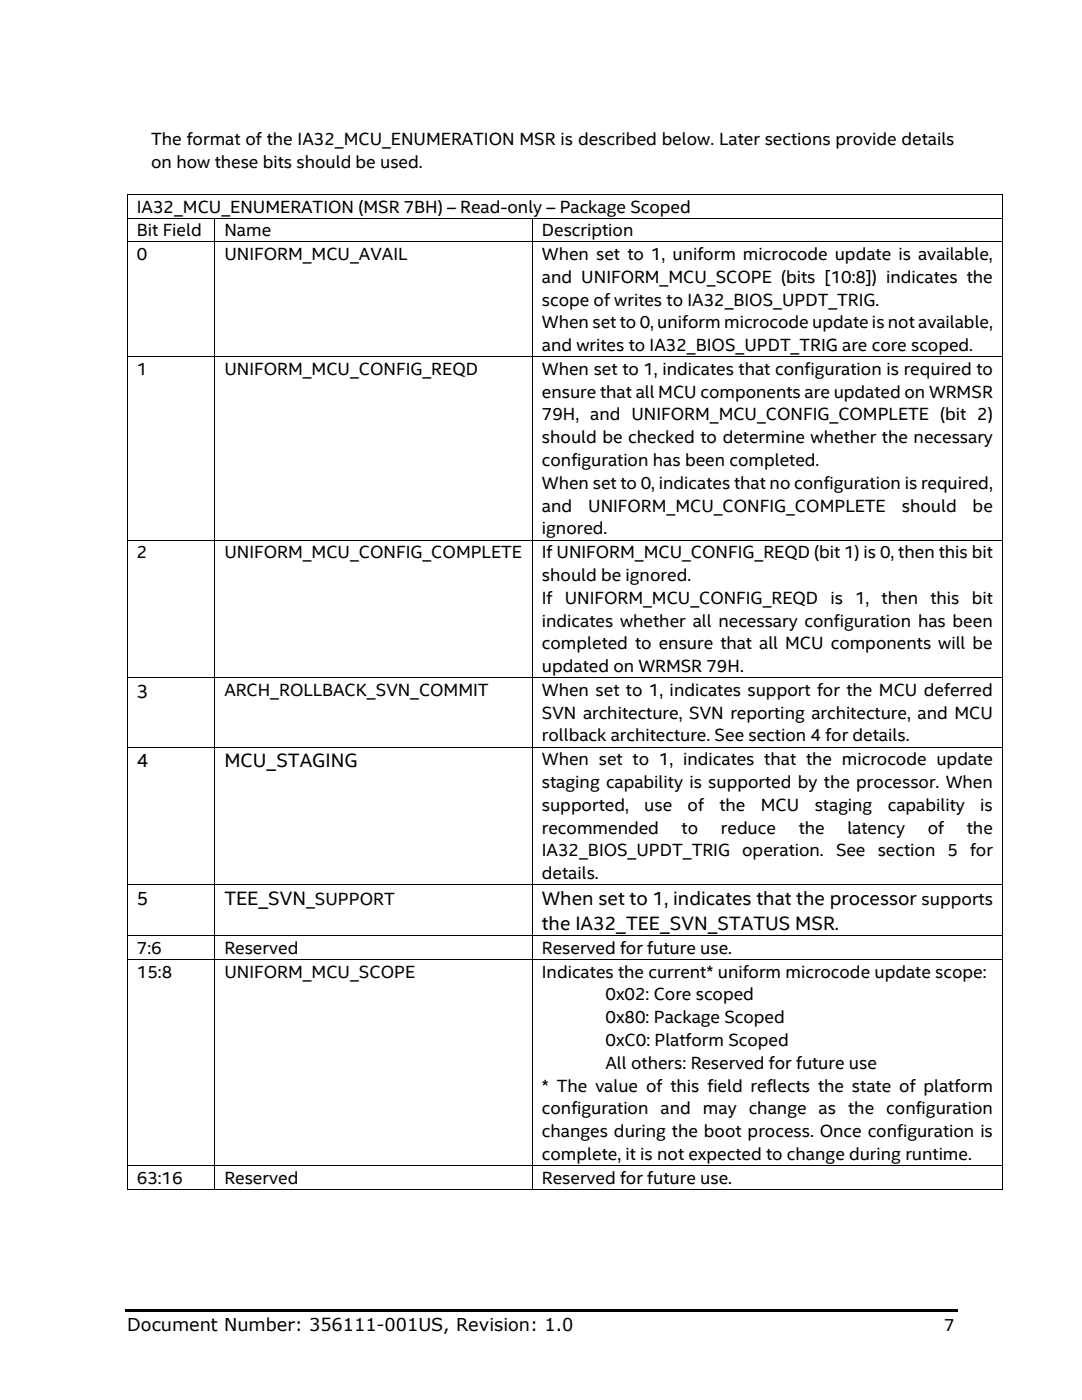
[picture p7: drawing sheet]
<svg xmlns="http://www.w3.org/2000/svg" width="216mm" height="279mm" viewBox="0 0 216 279" stroke-linecap="round" stroke-linejoin="round" font-family="sans-serif">
<defs><g id="words">
<g font-size="3.9">
<text x="27.3" y="139.2">3</text>
<text x="27.3" y="153.1">4</text>
<text x="44.8" y="153.1">MCU_STAGING</text>
<text x="27.3" y="180.5">5</text>
<text x="44.8" y="180.5">TEE_SVN_SUPPORT</text>
<text x="108.1" y="180.5">When set to 1, indicates that the processor supports</text>
<text x="108.1" y="185.5">the IA32_TEE_SVN_STATUS MSR.</text>
</g>
<g font-size="3.5">
<text x="30.2" y="28.9">The format of the IA32_MCU_ENUMERATION MSR is described below. Later sections provide details</text>
<text x="30.2" y="33.5">on how these bits should be used.</text>
<text x="27.3" y="42.4">IA32_MCU_ENUMERATION (MSR 7BH) – Read-only – Package Scoped</text>
<text x="27.3" y="47.2">Bit Field</text>
<text x="44.8" y="47.2">Name</text>
<text x="108.1" y="47.2">Description</text>
<text x="27.3" y="51.9">0</text>
<text x="44.8" y="51.9">UNIFORM_MCU_AVAIL</text>
<text x="108.1" y="51.9">When set to 1, uniform microcode update is available,</text>
<text x="108.1" y="56.4">and UNIFORM_MCU_SCOPE (bits [10:8]) indicates the</text>
<text x="108.1" y="61">scope of writes to IA32_BIOS_UPDT_TRIG.</text>
<text x="108.1" y="65.5">When set to 0, uniform microcode update is not available,</text>
<text x="108.1" y="70.1">and writes to IA32_BIOS_UPDT_TRIG are core scoped.</text>
<text x="27.3" y="74.8">1</text>
<text x="44.8" y="74.8">UNIFORM_MCU_CONFIG_REQD</text>
<text x="108.1" y="74.8">When set to 1, indicates that configuration is required to</text>
<text x="108.1" y="79.4">ensure that all MCU components are updated on WRMSR</text>
<text x="108.1" y="83.9">79H, and UNIFORM_MCU_CONFIG_COMPLETE (bit 2)</text>
<text x="108.1" y="88.5">should be checked to determine whether the necessary</text>
<text x="108.1" y="93">configuration has been completed.</text>
<text x="108.1" y="97.6">When set to 0, indicates that no configuration is required,</text>
<text x="108.1" y="102.1">and</text>
<text x="108.1" y="106.7">ignored.</text>
<text x="117.4" y="102.1">UNIFORM_MCU_CONFIG_COMPLETE</text>
<text x="179.9" y="102.1">should</text>
<text x="194.1" y="102.1">be</text>
<text x="27.3" y="111.4">2</text>
<text x="44.8" y="111.4">UNIFORM_MCU_CONFIG_COMPLETE</text>
<text x="108.1" y="111.4">If UNIFORM_MCU_CONFIG_REQD (bit 1) is 0, then this bit</text>
<text x="108.1" y="116">should be ignored.</text>
<text x="108.1" y="120.5">If UNIFORM_MCU_CONFIG_REQD is 1, then this bit</text>
<text x="108.1" y="125.1">indicates whether all necessary configuration has been</text>
<text x="108.1" y="129.6">completed to ensure that all MCU components will be</text>
<text x="108.1" y="134.2">updated on WRMSR 79H.</text>
<text x="44.8" y="138.9">ARCH_ROLLBACK_SVN_COMMIT</text>
<text x="108.1" y="138.9">When set to 1, indicates support for the MCU deferred</text>
<text x="108.1" y="143.4">SVN architecture, SVN reporting architecture, and MCU</text>
<text x="108.1" y="148">rollback architecture. See section 4 for details.</text>
<text x="108.1" y="152.7">When set to 1, indicates that the microcode update</text>
<text x="108.1" y="157.2">staging capability is supported by the processor. When</text>
<text x="108.1" y="161.8">supported,</text>
<text x="128.5" y="161.8">use</text>
<text x="137.2" y="161.8">of</text>
<text x="143.6" y="161.8">the</text>
<text x="151.8" y="161.8">MCU</text>
<text x="162.6" y="161.8">staging</text>
<text x="177.2" y="161.8">capability</text>
<text x="195.6" y="161.8">is</text>
<text x="108.1" y="166.3">recommended</text>
<text x="136" y="166.3">to</text>
<text x="143.8" y="166.3">reduce</text>
<text x="159.4" y="166.3">the</text>
<text x="169.1" y="166.3">latency</text>
<text x="185.1" y="166.3">of</text>
<text x="192.9" y="166.3">the</text>
<text x="108.1" y="170.9">IA32_BIOS_UPDT_TRIG operation. See section 5 for</text>
<text x="108.1" y="175.5">details.</text>
<text x="27.3" y="190.4">7:6</text>
<text x="44.8" y="190.4">Reserved</text>
<text x="108.1" y="190.4">Reserved for future use.</text>
<text x="27.3" y="195.1">15:8</text>
<text x="44.8" y="195.1">UNIFORM_MCU_SCOPE</text>
<text x="108.1" y="195.1">Indicates the current* uniform microcode update scope:</text>
<text x="120.8" y="199.6">0x02: Core scoped</text>
<text x="120.8" y="204.2">0x80: Package Scoped</text>
<text x="120.8" y="208.7">0xC0: Platform Scoped</text>
<text x="120.8" y="213.3">All others: Reserved for future use</text>
<text x="108.1" y="217.8">* The value of this field reflects the state of platform</text>
<text x="108.1" y="222.4">configuration and may change as the configuration</text>
<text x="108.1" y="226.9">changes during the boot process. Once configuration is</text>
<text x="108.1" y="231.5">complete, it is not expected to change during runtime.</text>
<text x="27.3" y="236.2">63:16</text>
<text x="44.8" y="236.2">Reserved</text>
<text x="108.1" y="236.2">Reserved for future use.</text>
<text x="25.4" y="265.7">Document Number: 356111-001US, Revision: 1.0</text>
<text x="188.4" y="265.7">7</text>
</g>
</g></defs>
<path d="M24.9 261.2h166.1v.6h-166.1z" fill-rule="evenodd" fill="#000"/>
<g fill="#000">
<path d="M25.3 38.7h.2v.2h-.2zM199.9 38.7h.2v.2h-.2zM25.3 43.5h.2v.1h-.2zM25.3 48.2h.2v.2h-.2zM42.8 43.5h.1v.1h-.1zM42.8 48.2h.1v.2h-.1zM106.1 43.5h.2v.1h-.2zM106.1 48.2h.2v.2h-.2zM199.9 43.5h.2v.1h-.2zM199.9 48.2h.2v.2h-.2zM25.3 71.1h.2v.2h-.2zM42.8 71.1h.1v.2h-.1z"/>
<path d="M106.1 71.1h.2v.2h-.2zM199.9 71.1h.2v.2h-.2zM25.3 107.7h.2v.2h-.2zM42.8 107.7h.1v.2h-.1zM106.1 107.7h.2v.2h-.2zM199.9 107.7h.2v.2h-.2zM25.3 135.2h.2v.2h-.2zM42.8 135.2h.1v.2h-.1zM106.1 135.2h.2v.2h-.2zM199.9 135.2h.2v.2h-.2zM25.3 149h.2v.2h-.2zM42.8 149h.1v.2h-.1z"/>
<path d="M106.1 149h.2v.2h-.2zM199.9 149h.2v.2h-.2zM25.3 176.5h.2v.2h-.2zM42.8 176.5h.1v.2h-.1zM106.1 176.5h.2v.2h-.2zM199.9 176.5h.2v.2h-.2zM25.3 186.7h.2v.2h-.2zM25.3 191.4h.2v.2h-.2zM42.8 186.7h.1v.2h-.1zM42.8 191.4h.1v.2h-.1zM106.1 186.7h.2v.2h-.2zM106.1 191.4h.2v.2h-.2z"/>
<path d="M199.9 186.7h.2v.2h-.2zM199.9 191.4h.2v.2h-.2zM25.3 232.5h.2v.2h-.2zM25.3 237.3h.2v.1h-.2zM42.8 232.5h.1v.2h-.1zM42.8 237.3h.1v.1h-.1zM106.1 232.5h.2v.2h-.2zM106.1 237.3h.2v.1h-.2zM199.9 232.5h.2v.2h-.2zM199.9 237.3h.2v.1h-.2z"/>
</g>
<g fill="none" stroke="#000" stroke-width=".2">
<path d="M25.4 38.9v4.6M25.5 38.8h174.4M200 38.9v4.6M25.4 43.6v4.6M25.4 48.4v22.7M25.5 43.5h17.3M25.5 48.3h17.3M42.9 43.6v4.6M42.9 48.4v22.7M42.9 43.5h63.2M42.9 48.3h63.2M106.2 43.6v4.6"/>
<path d="M106.2 48.4v22.7M106.3 43.5h93.6M106.3 48.3h93.6M200 43.6v4.6M200 48.4v22.7M25.4 71.3v36.4M25.5 71.2h17.3M42.9 71.3v36.4M42.9 71.2h63.2M106.2 71.3v36.4M106.3 71.2h93.6M200 71.3v36.4"/>
<path d="M25.4 107.9v27.3M25.5 107.8h17.3M42.9 107.9v27.3M42.9 107.8h63.2M106.2 107.9v27.3M106.3 107.8h93.6M200 107.9v27.3M25.4 135.4v13.6M25.5 135.3h17.3M42.9 135.4v13.6M42.9 135.3h63.2M106.2 135.4v13.6"/>
<path d="M106.3 135.3h93.6M200 135.4v13.6M25.4 149.2v27.3M25.5 149.1h17.3M42.9 149.2v27.3M42.9 149.1h63.2M106.2 149.2v27.3M106.3 149.1h93.6M200 149.2v27.3M25.4 176.7v10M25.5 176.6h17.3M42.9 176.7v10"/>
<path d="M42.9 176.6h63.2M106.2 176.7v10M106.3 176.6h93.6M200 176.7v10M25.4 186.9v4.5M25.4 191.6v40.9M25.5 186.8h17.3M25.5 191.5h17.3M42.9 186.9v4.5M42.9 191.6v40.9M42.9 186.8h63.2M42.9 191.5h63.2"/>
<path d="M106.2 186.9v4.5M106.2 191.6v40.9M106.3 186.8h93.6M106.3 191.5h93.6M200 186.9v4.5M200 191.6v40.9M25.4 232.7v4.6M25.5 232.6h17.3M25.5 237.4h17.3M42.9 232.7v4.6M42.9 232.6h63.2M42.9 237.4h63.2"/>
<path d="M106.2 232.7v4.6M106.3 232.6h93.6M106.3 237.4h93.6M200 232.7v4.6"/>
</g>
<use href="#words"/>
</svg>
